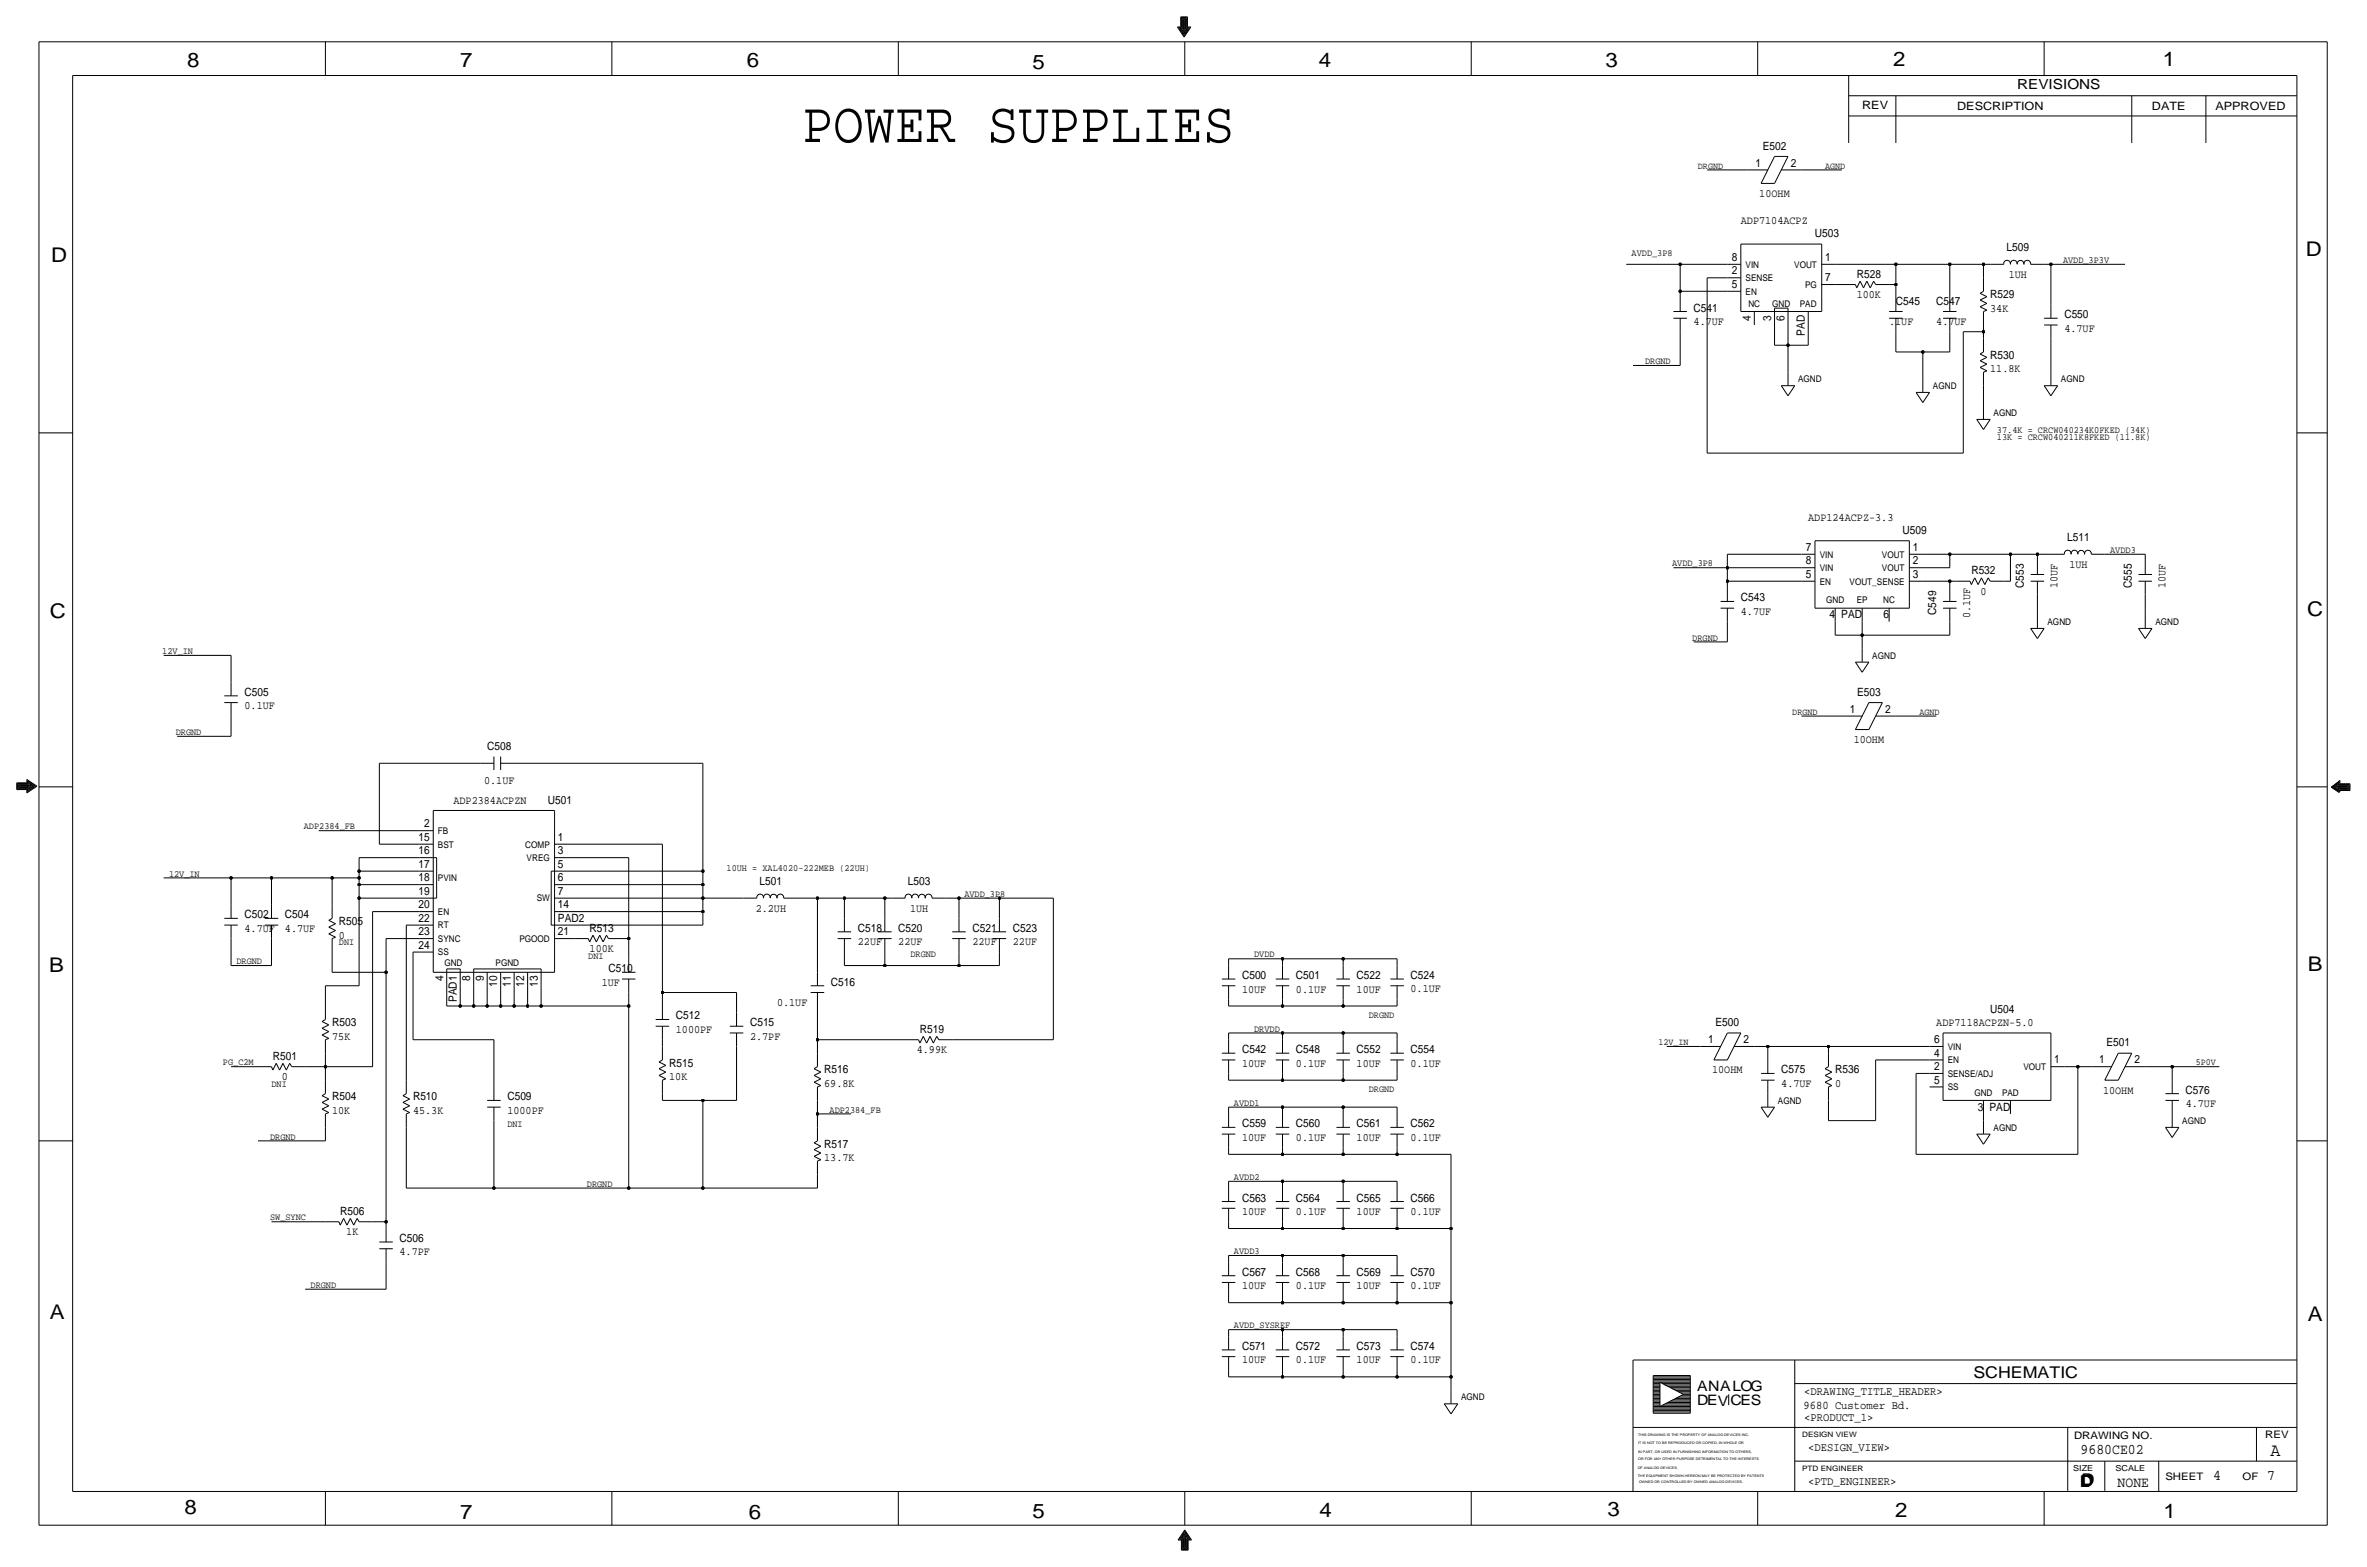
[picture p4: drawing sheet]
<svg xmlns="http://www.w3.org/2000/svg" width="892mm" height="590mm" viewBox="0 0 892 590" stroke-linecap="round" stroke-linejoin="round" font-family="sans-serif">
<defs><g id="words">
<text font-size="21.7" x="302.3" y="53.5">POWER SUPPLIES</text>
<g font-size="7.6">
<text x="70.6" y="25.4">8</text>
<text x="173.4" y="25.4">7</text>
<text x="281.4" y="25.1">6</text>
<text x="389.1" y="26.2">5</text>
<text x="497" y="25.4">4</text>
<text x="605" y="25.1">3</text>
<text x="713.4" y="24.9">2</text>
<text x="815" y="24.9">1</text>
<text x="19.3" y="98.8">D</text>
<text x="868.9" y="96.5">D</text>
<text x="18.8" y="232.7">C</text>
<text x="869.4" y="232.1">C</text>
<text x="869.6" y="365.8">B</text>
<text x="18.5" y="366">B</text>
<text x="18.8" y="496.8">A</text>
<text x="869.6" y="497.6">A</text>
<text x="69.6" y="570.5">8</text>
<text x="173.4" y="572.3">7</text>
<text x="282.2" y="572.3">6</text>
<text x="389.1" y="571.7">5</text>
<text x="497.3" y="571.5">4</text>
<text x="605.7" y="571.2">3</text>
<text x="714.2" y="571.5">2</text>
<text x="815.3" y="572">1</text>
</g>
<text font-size="7" x="855.6" y="548.4">A</text>
<g font-size="6.1">
<text x="743.7" y="518.9">SCHEMATIC</text>
<text x="783.8" y="560.3">D</text>
<text x="784.3" y="559.8">D</text>
</g>
<g font-size="5.6">
<text x="784" y="547.9">9680CE02</text>
<text x="834.1" y="557.5">4</text>
<text x="854.4" y="557.5">7</text>
<text x="798" y="560.1">NONE</text>
</g>
<g font-size="5.4">
<text x="639.5" y="524.2">ANALOG</text>
<text x="639.5" y="529.3">DEV</text>
<text x="652.1" y="529.3">CES</text>
</g>
<text font-size="5.2" x="760.2" y="33.5">REVISIONS</text>
<g font-size="4.4">
<text x="679.9" y="525.5">&lt;DRAWING_TITLE_HEADER&gt;</text>
<text x="679.7" y="530.9">9680 Customer Bd.</text>
<text x="679.9" y="535.2">&lt;PRODUCT_1&gt;</text>
<text x="681.4" y="546.6">&lt;DESIGN_VIEW&gt;</text>
<text x="681.4" y="559.3">&lt;PTD_ENGINEER&gt;</text>
</g>
<g font-size="4.3">
<text x="701.8" y="41.1">REV</text>
<text x="737.6" y="41.4">DESCRIPTION</text>
<text x="811" y="41.4">DATE</text>
<text x="834.8" y="41.4">APPROVED</text>
<text x="664.3" y="56.4">E502</text>
<text x="661.5" y="62.7">1</text>
<text x="674.8" y="62.7">2</text>
<text x="663" y="74.2">10OHM</text>
<text x="656" y="84.3">ADP7104ACPZ</text>
<text x="684" y="89.4">U503</text>
<text x="756.2" y="94.5">L509</text>
<text x="652.6" y="98.3">8</text>
<text x="687.8" y="98.3">1</text>
<text x="652.6" y="103.4">2</text>
<text x="687.8" y="105.9">7</text>
<text x="699.7" y="104.6">R528</text>
<text x="757" y="104.6">1UH</text>
<text x="652.6" y="108.5">5</text>
<text x="699.7" y="112.3">100K</text>
<text x="750" y="112.3">R529</text>
<text x="638.2" y="117.3">C541</text>
<text x="714.5" y="114.8">C545</text>
<text x="729.7" y="114.8">C547</text>
<text x="750" y="117.3">34K</text>
<text x="778" y="119.9">C550</text>
<text x="638.3" y="122.4">4.7UF</text>
<text x="659.8" y="120.7" transform="rotate(-90 659.8 120.7)">4</text>
<text x="667.5" y="120.7" transform="rotate(-90 667.5 120.7)">3</text>
<text x="672.5" y="120.7" transform="rotate(-90 672.5 120.7)">6</text>
<text x="711.9" y="122.4">.1UF</text>
<text x="729.7" y="122.4">4.7UF</text>
<text x="778" y="125">4.7UF</text>
<text x="680.2" y="126.5" transform="rotate(-90 680.2 126.5)">PAD</text>
<text x="750" y="135.1">R530</text>
<text x="750" y="140.2">11.8K</text>
<text x="681.4" y="196.1">ADP124ACPZ-3.3</text>
<text x="717" y="201.2">U509</text>
<text x="779" y="203.7">L511</text>
<text x="680.6" y="207.5">7</text>
<text x="720.8" y="207.5">1</text>
<text x="680.6" y="212.6">8</text>
<text x="720.8" y="212.6">2</text>
<text x="779.8" y="213.9">1UH</text>
<text x="680.6" y="217.7">5</text>
<text x="720.8" y="217.7">3</text>
<text x="742.9" y="216.4">R532</text>
<text x="762.7" y="221.5" transform="rotate(-90 762.7 221.5)">C553</text>
<text x="775.4" y="221.5" transform="rotate(-90 775.4 221.5)">10UF</text>
<text x="803.4" y="221.5" transform="rotate(-90 803.4 221.5)">C555</text>
<text x="816.1" y="221.5" transform="rotate(-90 816.1 221.5)">10UF</text>
<text x="656" y="226.6">C543</text>
<text x="746.3" y="224">0</text>
<text x="656" y="231.6">4.7UF</text>
<text x="689.5" y="232.9">4</text>
<text x="693.9" y="232.9">PAD</text>
<text x="709.8" y="232.9">6</text>
<text x="729.7" y="231.6" transform="rotate(-90 729.7 231.6)">C549</text>
<text x="742.4" y="232.8" transform="rotate(-90 742.4 232.8)">0.1UF</text>
<text x="92.2" y="262.1">C505</text>
<text x="699.8" y="262.1">E503</text>
<text x="92.2" y="267.2">0.1UF</text>
<text x="697.1" y="268.5">1</text>
<text x="710.4" y="268.5">2</text>
<text x="698.6" y="279.9">10OHM</text>
<text x="183.6" y="282.4">C508</text>
<text x="182.4" y="295.1">0.1UF</text>
<text x="170.9" y="302.8">ADP2384ACPZN</text>
<text x="206.5" y="302.8">U501</text>
<text x="159.9" y="311.7">2</text>
<text x="157.8" y="316.7">15</text>
<text x="210.3" y="316.7">1</text>
<text x="157.8" y="321.8">16</text>
<text x="210.3" y="321.8">3</text>
<text x="157.8" y="326.9">17</text>
<text x="210.3" y="326.9">5</text>
<text x="157.8" y="332">18</text>
<text x="210.3" y="332">6</text>
<text x="286.3" y="333.2">L501</text>
<text x="342.2" y="333.2">L503</text>
<text x="157.8" y="337.1">19</text>
<text x="210.3" y="337.1">7</text>
<text x="92.2" y="345.9">C502</text>
<text x="107.4" y="345.9">C504</text>
<text x="157.8" y="347.2">22</text>
<text x="157.8" y="342.1">20</text>
<text x="210.3" y="342.1">14</text>
<text x="210.3" y="347.2">PAD2</text>
<text x="284.8" y="343.4">2.2UH</text>
<text x="343" y="343.4">1UH</text>
<text x="92.2" y="351">4.7UF</text>
<text x="107.4" y="351">4.7UF</text>
<text x="127.7" y="353.6">0</text>
<text x="127.7" y="348.5">R505</text>
<text x="157.8" y="352.3">23</text>
<text x="210.3" y="352.3">21</text>
<text x="222.2" y="351">R513</text>
<text x="323.3" y="351">C518</text>
<text x="338.5" y="351">C520</text>
<text x="366.5" y="351">C521</text>
<text x="381.7" y="351">C523</text>
<text x="157.8" y="357.4">24</text>
<text x="222.2" y="358.6">100K</text>
<text x="323.3" y="356.1">22UF</text>
<text x="338.5" y="356.1">22UF</text>
<text x="366.5" y="356.1">22UF</text>
<text x="381.7" y="356.1">22UF</text>
<text x="167.1" y="369.7" transform="rotate(-90 167.1 369.7)">4</text>
<text x="177.2" y="369.7" transform="rotate(-90 177.2 369.7)">8</text>
<text x="182.3" y="369.7" transform="rotate(-90 182.3 369.7)">9</text>
<text x="187.4" y="371.8" transform="rotate(-90 187.4 371.8)">10</text>
<text x="192.5" y="371.8" transform="rotate(-90 192.5 371.8)">11</text>
<text x="197.6" y="371.8" transform="rotate(-90 197.6 371.8)">12</text>
<text x="202.6" y="371.8" transform="rotate(-90 202.6 371.8)">13</text>
<text x="226.8" y="371.3">1UF</text>
<text x="229.3" y="366.3">C510</text>
<text x="313.1" y="371.3">C516</text>
<text x="468.1" y="368.8">C500</text>
<text x="488.4" y="368.8">C501</text>
<text x="511.2" y="368.8">C522</text>
<text x="531.6" y="368.8">C524</text>
<text x="172.2" y="377.5" transform="rotate(-90 172.2 377.5)">PAD1</text>
<text x="468.1" y="373.9">10UF</text>
<text x="488.4" y="373.9">0.1UF</text>
<text x="511.3" y="373.9">10UF</text>
<text x="531.6" y="373.9">0.1UF</text>
<text x="292.8" y="379">0.1UF</text>
<text x="750" y="381.5">U504</text>
<text x="125.2" y="386.6">R503</text>
<text x="254.7" y="389.1">1000PF</text>
<text x="254.7" y="384">C512</text>
<text x="282.7" y="386.6">C515</text>
<text x="346.7" y="389.1">R519</text>
<text x="646.5" y="386.6">E500</text>
<text x="729.7" y="386.6">ADP7118ACPZN-5.0</text>
<text x="125.2" y="391.7">75K</text>
<text x="282.7" y="391.7">2.7PF</text>
<text x="643.7" y="392.9">1</text>
<text x="657" y="392.9">2</text>
<text x="728.8" y="392.9">6</text>
<text x="793.8" y="394.2">E501</text>
<text x="102.8" y="399.3">R501</text>
<text x="252.2" y="401.8">R515</text>
<text x="345.5" y="396.8">4.99K</text>
<text x="468.1" y="396.7">C542</text>
<text x="468.1" y="401.8">10UF</text>
<text x="488.4" y="396.7">C548</text>
<text x="488.4" y="401.8">0.1UF</text>
<text x="511.2" y="396.7">C552</text>
<text x="511.3" y="401.8">10UF</text>
<text x="531.6" y="396.7">C554</text>
<text x="531.6" y="401.8">0.1UF</text>
<text x="728.8" y="398">4</text>
<text x="774.1" y="400.6">1</text>
<text x="791.1" y="400.5">1</text>
<text x="804.4" y="400.5">2</text>
<text x="106.2" y="406.9">0</text>
<text x="252.2" y="406.9">10K</text>
<text x="310.6" y="404.4">R516</text>
<text x="645.2" y="404.4">10OHM</text>
<text x="671.3" y="404.4">C575</text>
<text x="691.6" y="404.4">R536</text>
<text x="728.8" y="403.1">2</text>
<text x="310.6" y="409.4">69.8K</text>
<text x="671.3" y="409.4">4.7UF</text>
<text x="691.6" y="409.4">0</text>
<text x="728.8" y="408.2">5</text>
<text x="792.5" y="412">10OHM</text>
<text x="823.7" y="412">C576</text>
<text x="125.2" y="419.6">10K</text>
<text x="125.2" y="414.5">R504</text>
<text x="155.7" y="414.5">R510</text>
<text x="155.7" y="419.6">45.3K</text>
<text x="191.2" y="414.5">C509</text>
<text x="191.2" y="419.6">1000PF</text>
<text x="745.3" y="418.3">3</text>
<text x="749.8" y="418.3">PAD</text>
<text x="823.7" y="417.1">4.7UF</text>
<text x="468.1" y="424.7">C559</text>
<text x="488.4" y="424.7">C560</text>
<text x="511.2" y="424.7">C561</text>
<text x="531.6" y="424.7">C562</text>
<text x="468.1" y="429.8">10UF</text>
<text x="488.4" y="429.8">0.1UF</text>
<text x="511.3" y="429.8">10UF</text>
<text x="531.6" y="429.8">0.1UF</text>
<text x="310.6" y="432.3">R517</text>
<text x="310.6" y="437.4">13.7K</text>
<text x="468.1" y="452.6">C563</text>
<text x="488.4" y="452.6">C564</text>
<text x="511.2" y="452.6">C565</text>
<text x="531.6" y="452.6">C566</text>
<text x="128.2" y="457.7">R506</text>
<text x="468.1" y="457.7">10UF</text>
<text x="488.4" y="457.7">0.1UF</text>
<text x="511.3" y="457.7">10UF</text>
<text x="531.6" y="457.7">0.1UF</text>
<text x="130.5" y="465.3">1K</text>
<text x="150.6" y="467.9">C506</text>
<text x="150.6" y="472.9">4.7PF</text>
<text x="468.1" y="480.6">C567</text>
<text x="468.1" y="485.6">10UF</text>
<text x="488.4" y="480.6">C568</text>
<text x="488.4" y="485.6">0.1UF</text>
<text x="511.2" y="480.6">C569</text>
<text x="511.3" y="485.6">10UF</text>
<text x="531.6" y="480.6">C570</text>
<text x="531.6" y="485.6">0.1UF</text>
<text x="468.1" y="508.5">C571</text>
<text x="488.4" y="508.5">C572</text>
<text x="511.2" y="508.5">C573</text>
<text x="531.6" y="508.5">C574</text>
<text x="468.1" y="513.6">10UF</text>
<text x="488.4" y="513.6">0.1UF</text>
<text x="511.3" y="513.6">10UF</text>
<text x="531.6" y="513.6">0.1UF</text>
</g>
<g font-size="3.9">
<text x="781.6" y="542.1">DRAWING NO.</text>
<text x="853.6" y="541.8">REV</text>
<text x="816" y="557.4">SHEET</text>
<text x="845.1" y="557.5">OF</text>
</g>
<g font-size="3.6">
<text x="614.9" y="96.5">AVDD_3P8</text>
<text x="777.4" y="99.1">AVDD_3P3V</text>
<text x="620" y="137.2">DRGND</text>
<text x="752.6" y="165.6">13K = CRCW040211K8FKED (11.8K)</text>
<text x="752.6" y="163.1">37.4K = CRCW040234K0FKED (34K)</text>
<text x="795.2" y="208.3">AVDD3</text>
<text x="630.1" y="213.4">AVDD_3P8</text>
<text x="637.7" y="241.3">DRGND</text>
<text x="61.2" y="246.4">12V_IN</text>
<text x="66.2" y="276.9">DRGND</text>
<text x="114.5" y="312.4">ADP2384_FB</text>
<text x="273.8" y="328.2">10UH = XAL4020-222MEB (22UH)</text>
<text x="63.7" y="330.2">12V_IN</text>
<text x="363.4" y="337.8">AVDD_3P8</text>
<text x="127.7" y="356.1">DNI</text>
<text x="89.1" y="363.2">DRGND</text>
<text x="221.7" y="361.2">DNI</text>
<text x="343.1" y="360.7">DRGND</text>
<text x="472.6" y="360.7">DVDD</text>
<text x="515.8" y="383.5">DRGND</text>
<text x="472.6" y="388.6">DRVDD</text>
<text x="84" y="401.3">PG_C2M</text>
<text x="102.3" y="409.4">DNI</text>
<text x="515.8" y="411.5">DRGND</text>
<text x="312.6" y="419.1">ADP2384_FB</text>
<text x="465" y="416.6">AVDD1</text>
<text x="191.2" y="424.7">DNI</text>
<text x="101.8" y="429.3">DRGND</text>
<text x="221.2" y="447">DRGND</text>
<text x="465" y="444.5">AVDD2</text>
<text x="101.8" y="459.7">SW_SYNC</text>
<text x="465" y="472.4">AVDD3</text>
<text x="117" y="485.1">DRGND</text>
<text x="465" y="500.4">AVDD_SYSREF</text>
</g>
<g font-size="3.5">
<text x="639.9" y="63.5">DRGND</text>
<text x="687.8" y="63.5">AGND</text>
<text x="657.8" y="100.8">VIN</text>
<text x="676.2" y="100.8">VOUT</text>
<text x="657.8" y="105.9">SENSE</text>
<text x="657.8" y="111">EN</text>
<text x="680.3" y="108.5">PG</text>
<text x="658.9" y="115.6">NC</text>
<text x="667.8" y="115.6">GND</text>
<text x="678.3" y="115.6">PAD</text>
<text x="677.6" y="144">AGND</text>
<text x="728.4" y="146.6">AGND</text>
<text x="776.7" y="144">AGND</text>
<text x="751.3" y="156.7">AGND</text>
<text x="685.7" y="215.1">VIN</text>
<text x="685.7" y="210.1">VIN</text>
<text x="709.2" y="215.1">VOUT</text>
<text x="709.2" y="210.1">VOUT</text>
<text x="685.7" y="220.2">EN</text>
<text x="697" y="220.2">VOUT_SENSE</text>
<text x="688.2" y="227.3">GND</text>
<text x="699.7" y="227.3">EP</text>
<text x="709.7" y="227.3">NC</text>
<text x="771.6" y="235.5">AGND</text>
<text x="812.2" y="235.5">AGND</text>
<text x="705.6" y="248.2">AGND</text>
<text x="675.4" y="269.2">DRGND</text>
<text x="723.4" y="269.2">AGND</text>
<text x="165" y="314.2">FB</text>
<text x="165" y="319.3">BST</text>
<text x="198" y="319.3">COMP</text>
<text x="198.5" y="324.4">VREG</text>
<text x="165" y="332">PVIN</text>
<text x="202.2" y="339.6">SW</text>
<text x="165" y="344.7">EN</text>
<text x="165" y="349.8">RT</text>
<text x="165" y="359.9">SS</text>
<text x="165" y="354.8">SYNC</text>
<text x="195.7" y="354.8">PGOOD</text>
<text x="167.5" y="364">GND</text>
<text x="186.8" y="364">PGND</text>
<text x="625" y="393.7">12V_IN</text>
<text x="734" y="395.5">VIN</text>
<text x="734" y="400.6">EN</text>
<text x="827.5" y="401.3">5P0V</text>
<text x="734" y="405.6">SENSE/ADJ</text>
<text x="762.5" y="403.1">VOUT</text>
<text x="734" y="410.7">SS</text>
<text x="744" y="412.8">GND</text>
<text x="754.5" y="412.8">PAD</text>
<text x="670" y="415.8">AGND</text>
<text x="751.3" y="426">AGND</text>
<text x="822.4" y="423.4">AGND</text>
<text x="550.6" y="527.6">AGND</text>
</g>
<g font-size="3.1">
<text x="781.3" y="554">SIZE</text>
<text x="797.3" y="554">SCALE</text>
</g>
<g font-size="2.8">
<text x="679.1" y="541.3">DESIGN VIEW</text>
<text x="679.1" y="554">PTD ENGINEER</text>
</g>
<g font-size="1.3">
<text x="617.3" y="541.1">THIS DRAWING IS THE PROPERTY OF ANALOG DEVICES INC.</text>
<text x="617.3" y="543.9">IT IS NOT TO BE REPRODUCED OR COPIED, IN WHOLE OR</text>
<text x="617.3" y="547.2">IN PART, OR USED IN FURNISHING INFORMATION TO OTHERS,</text>
<text x="617.3" y="550">OR FOR ANY OTHER PURPOSE DETRIMENTAL TO THE INTERESTS</text>
<text x="617.2" y="553.2">OF ANALOG DEVICES.</text>
<text x="617.2" y="556.3">THE EQUIPMENT SHOWN HEREON MAY BE PROTECTED BY PATENTS</text>
<text x="617.7" y="558.8">OWNED OR CONTROLLED BY OWNED ANALOG DEVICES.</text>
</g>
</g></defs>
<g fill="none" stroke="#000" stroke-width=".38">
<path d="M14.7 15.7v558.8zM14.7 15.7h862.3zM122.6 15.7v12.7zM230.6 15.7v12.7zM338.5 15.7v12.7zM443.7 10.2h1.3zM443.7 10.2l2.5 3.8zM444.2 10.4h1zM444.2 10.4l2 3.1zM444.7 10.7h.8zM444.7 10.7l1.5 2.3zM445 6.3v3.9z"/>
<path d="M445 6.3h2.5zM445.2 6.6v3.8zM445.2 6.6h2zM445.2 10.9h.5zM445.2 10.9l1 1.5zM445.5 6.9v3.8zM445.5 6.9h1.5zM445.7 11.2h.3zM445.7 7.1v3.8zM445.7 7.1h1zM445.7 11.2l.5 .7zM446 7.4v3.8z"/>
<path d="M446 7.4h.5zM446.2 7.6v4.1zM446.5 11.2h.2zM446.5 7.4v3.8zM446.5 15.7v12.7zM446.7 10.9h.5zM446.7 11.2l-.5 .7zM446.7 7.1v3.8zM447 10.7h.8zM447 6.9v3.8zM447.2 10.4h1.1zM447.2 6.6v3.8z"/>
<path d="M447.2 10.9l-1 1.5zM447.5 10.2h1.3zM447.5 6.4v3.8zM447.8 10.7l-1.6 2.3zM448.3 10.4l-2.1 3.1zM448.8 10.2l-2.6 3.8zM554.4 15.7v12.7zM662.4 15.7v12.7zM770.3 15.7v12.7zM877 15.7v558.8zM27.4 28.4v533.4zM27.4 28.4h838.2z"/>
<path d="M696.7 36.1h168.9zM696.7 28.4v25.4zM714.5 36.1v17.7zM803.4 36.1v17.7zM831.3 36.1v17.7zM865.6 28.4v533.4zM668.7 58.9l-5 10.2zM668.7 58.9h5.1zM673.8 58.9l-5.1 10.2zM696.7 43.7h168.9zM643.3 64h15.3zM658.6 64h7.6z"/>
<path d="M663.7 69.1h5zM671.3 64h7.6zM678.9 64h15.2zM612.9 99.6h20.3zM633.2 99.6h17.8zM633.2 99.6v10.1zM651 99.6h5zM656 91.9h30.5zM656 91.9v25.4zM686.5 91.9v25.4zM686.5 99.6h5.1zM691.6 99.6h22.9z"/>
<path d="M714.5 99.6v7.6zM714.5 99.6h20.3zM734.8 99.6h12.7zM734.8 99.6v12.7zM747.5 99.6v5zM747.5 99.6h2.5zM750 99.6h5.1zM755.1 99.6a1.27 1.27 0 0 1 1.2-1.5 1.27 1.27 0 0 1 1.3 1.5M760.1 99.5a1.26 1.26 0 0 0-1.3-1.4 1.26 1.26 0 0 0-1.2 1.5M760.2 99.6a1.26 1.26 0 0 1 1.2-1.5 1.26 1.26 0 0 1 1.3 1.5M765.2 99.6a1.27 1.27 0 0 0-1.3-1.5 1.27 1.27 0 0 0-1.2 1.5M765.3 99.6h5z"/>
<path d="M770.3 99.6h2.6zM772.9 99.6v15.2zM772.9 99.6h27.9zM630.6 117.3h5.1zM630.6 119.9h5.1zM633.2 109.7h17.8zM633.2 109.7v2.6zM633.2 119.9v5.1zM633.2 112.3v5zM643.3 104.6h7.7zM643.3 104.6v66.1zM651 104.6h5z"/>
<path d="M651 109.7h5zM656 117.3h30.5zM661.1 117.3v5.1zM668.7 117.3v5.1zM668.7 116.1h5.1zM668.7 116.1v1.2zM673.8 117.3v5.1zM673.8 116.1v1.2zM681.4 117.3v5.1zM686.5 107.2h5.1zM691.6 107.2h2.5zM694.1 107.2h5.1z"/>
<path d="M699.2 107.2l.5 1.3zM701 105.9l1.3 2.6zM701 105.9l-1.3 2.6zM703.5 105.9l1.3 2.6zM703.5 105.9l-1.2 2.6zM706.1 105.9l-1.3 2.6zM706.1 105.9l.7 1.3zM706.8 107.2h5.1zM711.9 107.2h2.6zM711.9 117.3h5.1zM711.9 119.9h5.1zM714.5 107.2v5.1z"/>
<path d="M714.5 119.9v5.1zM714.5 112.3v5zM732.2 117.3h5.1zM732.2 119.9h5.1zM734.8 119.9v5.1zM734.8 112.3v5zM746.2 110.5l2.5 1.3zM746.2 113l2.5 1.3zM746.2 115.6l2.5 1.2zM746.2 110.5l1.3-.8zM746.2 113l2.5-1.2zM746.2 115.6l2.5-1.3z"/>
<path d="M747.5 117.3v5.1zM747.5 104.6v5.1zM747.5 117.3l1.2-.5zM770.3 119.9h5.1zM772.9 114.8v5.1zM615.4 137.7h17.8zM633.2 125v12.7zM668.7 130h5.1zM668.7 122.4v7.6zM673.8 130h7.6zM673.8 122.4v7.6zM673.8 130v10.2z"/>
<path d="M681.4 122.4v7.6zM714.5 132.6h10.1zM714.5 125v7.6zM724.6 132.6h10.2zM724.6 132.6v10.1zM734.8 125v7.6zM739.9 125h7.6zM739.9 125v45.7zM746.2 133.3l2.5 1.3zM746.2 135.9l2.5 1.3zM746.2 138.4l2.5 1.3zM746.2 133.3l1.3-.7z"/>
<path d="M746.2 135.9l2.5-1.3zM746.2 138.4l2.5-1.2zM747.5 122.4v2.6zM747.5 125v2.5zM747.5 127.5v5.1zM770.3 122.4h5.1zM772.9 127.5v12.7zM772.9 122.4v5.1zM671.3 145.3h5.1zM671.3 145.3l2.5 3.8zM673.8 140.2v5zM676.4 145.3l-2.6 3.8z"/>
<path d="M722.1 147.8l2.5 3.8zM722.1 147.8h5.1zM724.6 142.7v5zM727.2 147.8l-2.6 3.8zM744.9 158l2.6 3.8zM744.9 158h5.1zM747.5 145.3v7.6zM747.5 152.9v5zM747.5 140.2v5.1zM747.5 140.2l1.2-.5zM750 158l-2.5 3.8zM770.3 145.3l2.6 3.8z"/>
<path d="M770.3 145.3h5.1zM772.9 140.2v5zM775.4 145.3l-2.5 3.8zM14.7 163.1h12.7zM643.3 170.7h96.6zM865.6 163.1h11.4zM630.6 213.9h20.4zM651 208.8v5.1zM651 213.9v5zM651 218.9v2.6zM651 208.8h27.9zM651 213.9h27.9z"/>
<path d="M651 218.9h27.9zM678.9 213.9h5.1zM678.9 208.8h5.1zM678.9 218.9h5.1zM684 203.7h35.5zM684 203.7v25.4zM719.5 203.7v25.4zM719.5 218.9h5.1zM719.5 213.9h5.1zM719.5 208.8h5.1zM724.6 213.9h10.2zM724.6 218.9h10.2z"/>
<path d="M724.6 208.8h10.2zM734.8 208.8h22.8zM734.8 208.8v5.1zM734.8 218.9v2.6zM734.8 218.9h2.5zM737.3 218.9h5.1zM742.4 218.9l.5 1.3zM744.2 217.7l-1.3 2.5zM744.2 217.7l1.2 2.5zM746.7 217.7l-1.3 2.5zM746.7 217.7l1.3 2.5zM749.2 217.7l.8 1.2z"/>
<path d="M749.2 217.7l-1.2 2.5zM750 218.9h5.1zM755.1 218.9h2.5zM757.6 208.8h10.2zM757.6 208.8v10.1zM765.3 218.9h5zM765.3 216.4h5zM767.8 208.8h5.1zM767.8 208.8v2.5zM767.8 218.9v5.1zM767.8 211.3v5.1zM772.9 208.8h5.1z"/>
<path d="M778 208.8a1.29 1.29 0 0 1 1.2-1.5 1.29 1.29 0 0 1 1.3 1.5 1.29 1.29 0 0 1 1.3-1.5 1.29 1.29 0 0 1 1.2 1.5 1.26 1.26 0 0 1 1.3-1.5 1.26 1.26 0 0 1 1.2 1.5M788.1 208.8a1.27 1.27 0 0 0-1.3-1.5 1.27 1.27 0 0 0-1.2 1.5M788.1 208.8h5.1zM793.2 208.8h15.2zM805.9 218.9h5.1zM805.9 216.4h5.1zM808.4 208.8v2.5zM808.4 218.9v5.1zM808.4 211.3v5.1zM648.4 226.6h5.1zM648.4 229.1h5.1zM651 234.2v7.6z"/>
<path d="M651 229.1v5.1zM651 221.5v5.1zM684 229.1h35.5zM691.6 239.3h10.2zM691.6 234.2v5.1zM691.6 229.1v5.1zM701.8 239.3h33zM701.8 234.2v5.1zM701.8 239.3v5zM701.8 229.1v5.1zM711.9 229.1v5.1zM732.2 229.1h5.1z"/>
<path d="M732.2 226.6h5.1zM734.8 234.2v5.1zM734.8 229.1v5.1zM734.8 221.5v5.1zM765.3 236.7h5zM765.3 236.7l2.5 3.8zM767.8 224v7.6zM767.8 231.6v5zM770.3 236.7l-2.5 3.8zM805.9 236.7h5.1zM805.9 236.7l2.5 3.8zM808.4 224v7.6z"/>
<path d="M808.4 231.6v5zM811 236.7l-2.6 3.8zM61.7 246.9h25.4zM87.1 246.9v10.1zM87.1 257v5.1zM638.3 241.8h12.7zM699.2 249.4l2.6 3.8zM699.2 249.4h5.1zM701.8 244.3v5zM704.3 249.4l-2.5 3.8zM66.8 277.4h20.3zM84.5 262.1h5.1z"/>
<path d="M84.5 264.7h5.1zM87.1 269.7v7.7zM87.1 264.7v5zM678.9 269.7h15.2zM694.1 269.7h7.7zM699.2 274.8h5.1zM704.3 264.7l-5.1 10.1zM704.3 264.7h5.1zM706.8 269.7h7.7zM709.4 264.7l-5.1 10.1zM714.5 269.7h15.2zM6.3 294.9h3.8z"/>
<path d="M6.3 294.9v2.5zM6.3 297.4h3.8zM6.6 295.1v2.1zM6.6 295.1h3.8zM6.6 297.2h3.8zM6.8 296.9h3.8zM6.8 295.4v1.5zM6.8 295.4h3.8zM7.1 296.7h3.8zM7.1 295.7v1zM7.1 295.7h3.8zM7.3 296.4h3.8z"/>
<path d="M7.3 295.9v.5zM7.3 295.9h3.8zM7.6 296.2h4zM10.1 297.4v1.3zM10.1 298.7l3.8-2.5zM10.1 293.6l3.8 2.6zM10.1 293.6v1.3zM10.4 298.2l3-2zM10.4 297.2v1zM10.4 294.1v1zM10.4 294.1l3 2.1zM10.6 297.7l2.3-1.5z"/>
<path d="M10.6 296.9v.8zM10.6 294.6v.8zM10.6 294.6l2.3 1.6zM10.9 295.1v.6zM10.9 295.1l1.5 1.1zM10.9 296.7v.5zM10.9 297.2l1.5-1zM11.1 296.7l.8-.5zM11.1 295.7v.2zM11.1 295.7l.8 .5zM11.1 296.4v.3zM14.7 296.4h12.7z"/>
<path d="M143 287.5h38.1zM143 287.5v30.5zM181.1 287.5h5zM186.1 285v5.1zM188.7 285v5.1zM188.7 287.5h5.1zM193.8 287.5h71.1zM264.9 287.5v40.7zM865.6 296.4h11.4zM878.5 296.5l3-2zM878.5 296.5l3 2.1zM878.7 296.5l3.1 1.8z"/>
<path d="M878.7 296.5l3.1-2.5zM879 296.5l2.3-1.5zM879 296.5l2.3 1.5zM879.5 296.5l1.5 1zM879.5 296.5l1.5-1zM880 296.5l.8 .5zM880 296.5l.8-.5zM880.3 296.5h4zM880.8 296.3h3.8zM880.8 296v.3zM880.8 296.8v.2zM880.8 296.8h3.8z"/>
<path d="M881 296h3.8zM881 295.5v.5zM881 297v.5zM881 297h3.8zM881.3 297.3h3.8zM881.3 295.8h3.8zM881.3 295v.8zM881.3 297.3v.7zM881.5 297.5h3.8zM881.5 295.5h3.8zM881.5 294.5v1zM881.5 297.5v1.1z"/>
<path d="M881.8 297.8h3.8zM881.8 297.8v.5zM881.8 294v1.2zM881.8 295.2h3.8zM884.6 296.3v.5zM884.8 296v1zM885.1 295.8v1.5zM885.3 295.5v2zM885.6 295.2v2.6zM120.1 312.9h38.1zM143 318h15.2zM158.2 318h5.1z"/>
<path d="M158.2 312.9h5.1zM163.3 305.3h45.7zM163.3 305.3v61zM209 318h5.1zM209 305.3v61zM214.1 318h35.5zM249.6 318v55.9zM61.7 330.7h25.4zM87.1 330.7h15.2zM87.1 330.7v10.2zM102.3 330.7v10.2zM102.3 330.7h22.9z"/>
<path d="M125.2 330.7h10.1zM125.2 330.7v10.2zM135.3 323.1h22.9zM135.3 330.7v2.5zM135.3 328.2v2.5zM135.3 328.2h22.9zM135.3 323.1v5.1zM135.3 333.2h22.9zM135.3 333.2v5.1zM135.3 338.3h22.9zM135.3 338.3v33zM158.2 338.3h5.1z"/>
<path d="M158.2 333.2h5.1zM158.2 328.2h5.1zM158.2 323.1h5.1zM163.3 338.3h1.2zM163.3 323.1h1.2zM164.5 323.1v15.2zM207.7 328.2v20.3zM207.7 328.2h1.3zM209 338.3h5.1zM209 333.2h5.1zM209 328.2h5.1zM209 323.1h5.1z"/>
<path d="M214.1 328.2h50.8zM214.1 333.2h50.8zM214.1 338.3h50.8zM214.1 323.1h22.8zM236.9 323.1v30.5zM264.9 328.2v5zM264.9 333.2v5.1zM264.9 338.3h15.2zM264.9 338.3v5.1zM280.1 338.3h5.1zM285.2 338.3a1.29 1.29 0 0 1 1.3-1.5 1.29 1.29 0 0 1 1.2 1.5 1.29 1.29 0 0 1 1.3-1.5 1.29 1.29 0 0 1 1.3 1.5 1.26 1.26 0 0 1 1.2-1.4 1.26 1.26 0 0 1 1.3 1.4M295.3 338.3a1.27 1.27 0 0 0-1.3-1.5 1.27 1.27 0 0 0-1.2 1.6"/>
<path d="M295.4 338.3h5zM300.4 338.3h7.7zM308.1 338.3h10.1zM308.1 338.3v28zM318.2 338.3h15.3zM318.2 338.3v7.6zM333.5 338.3v7.6zM333.5 338.3h2.5zM336 338.3h5.1zM341.1 338.3a1.29 1.29 0 0 1 1.2-1.5 1.29 1.29 0 0 1 1.3 1.5 1.29 1.29 0 0 1 1.3-1.5 1.29 1.29 0 0 1 1.3 1.5 1.26 1.26 0 0 1 1.2-1.4 1.26 1.26 0 0 1 1.2 1.4M351.2 338.3a1.27 1.27 0 0 0-1.3-1.5 1.27 1.27 0 0 0-1.2 1.6M351.2 338.3h5.1z"/>
<path d="M356.3 338.3h5.1zM361.4 338.3h15.2zM361.4 338.3v7.6zM376.6 338.3h20.4zM376.6 338.3v7.6zM397 338.3v53.4zM84.5 345.9h5.1zM84.5 348.5h5.1zM87.1 353.6v10.1zM87.1 348.5v5.1zM87.1 340.9v5zM99.8 345.9h5.1z"/>
<path d="M99.8 348.5h5.1zM102.3 353.6v10.1zM102.3 348.5v5.1zM102.3 340.9v5zM123.9 346.7l2.5 1.3zM123.9 349.3l2.5 1.2zM123.9 351.8l2.5 1.3zM123.9 346.7l1.3-.8zM123.9 349.2l2.5-1.2zM123.9 351.8l2.5-1.3zM125.2 358.6v7.7zM125.2 353.6v5z"/>
<path d="M125.2 340.9v5zM125.2 353.6l1.2-.5zM140.4 343.4h17.8zM140.4 343.4v58.4zM145.5 353.6v12.7zM145.5 353.6h12.7zM153.1 348.5h5.1zM153.1 348.5v58.4zM155.7 358.6h2.5zM155.7 358.6v33.1zM158.2 358.6h5.1zM158.2 353.6h5.1z"/>
<path d="M158.2 348.5h5.1zM158.2 343.4h5.1zM207.7 348.5h1.3zM209 348.5h5.1zM209 353.6h5.1zM209 343.4h5.1zM214.1 343.4h50.8zM214.1 348.5h50.8zM214.1 353.6h2.5zM216.6 353.6h5.1zM221.7 353.6l.5 1.2zM223.5 352.3l1.2 2.5z"/>
<path d="M223.5 352.3l-1.3 2.5zM226 352.3l1.3 2.5zM226 352.3l-1.3 2.5zM228.5 352.3l-1.2 2.5zM228.5 352.3l.8 1.3zM229.3 353.6h5.1zM234.4 353.6h2.5zM236.9 353.6v7.6zM264.9 343.4v5.1zM315.7 351h5.1zM315.7 353.6h5.1zM318.2 358.6v5.1z"/>
<path d="M318.2 353.6v5zM318.2 345.9v5.1zM330.9 351h5.1zM330.9 353.6h5.1zM333.5 358.6v5.1zM333.5 353.6v5zM333.5 345.9v5.1zM358.9 351h5zM358.9 353.6h5zM361.4 358.6v5.1zM361.4 353.6v5zM361.4 345.9v5.1z"/>
<path d="M374.1 351h5.1zM374.1 353.6h5.1zM376.6 358.6v5.1zM376.6 353.6v5zM376.6 345.9v5.1zM87.1 363.7h15.2zM122.6 371.3h12.7zM122.6 371.3v7.7zM122.6 379v5zM125.2 366.3h20.3zM145.5 366.3v93.9zM163.3 366.3h45.7z"/>
<path d="M168.4 379h5zM168.4 371.3v7.7zM168.4 366.3v5zM168.4 365h5zM168.4 365v1.3zM173.4 379h5.1zM173.4 371.3v7.7zM173.4 366.3v5zM173.4 365v1.3zM178.5 379h5.1zM178.5 371.3v7.7zM178.5 366.3v5z"/>
<path d="M178.5 365h25.4zM178.5 365v1.3zM183.6 379h5.1zM183.6 371.3v7.7zM183.6 366.3v5zM188.7 379h5.1zM188.7 371.3v7.7zM188.7 366.3v5zM193.8 371.3v7.7zM193.8 366.3v5zM193.8 379h5zM198.8 379h5.1z"/>
<path d="M198.8 371.3v7.7zM198.8 366.3v5zM203.9 371.3v7.7zM203.9 366.3v5zM203.9 365v1.3zM203.9 379h33zM234.4 366.3h5.1zM234.4 368.8h5.1zM236.9 379v68.5zM236.9 373.9v5.1zM236.9 368.8v5.1zM236.9 361.2v5.1z"/>
<path d="M249.6 373.9h28zM249.6 373.9v5.1zM249.6 379v5zM277.6 373.9v7.6zM305.5 371.3h5.1zM305.5 373.9h5.1zM308.1 379v12.7zM308.1 373.9v5.1zM308.1 366.3v5zM318.2 363.7h15.3zM333.5 363.7h27.9zM361.4 363.7h15.2z"/>
<path d="M460.5 368.8h5zM460.5 371.3h5zM463 361.2h20.3zM463 361.2v2.5zM463 379h20.3zM463 376.4v2.6zM463 371.3v5.1zM463 363.7v5.1zM480.8 368.8h5.1zM480.8 371.3h5.1zM483.3 361.2h22.9zM483.3 361.2v2.5z"/>
<path d="M483.3 376.4v2.6zM483.3 371.3v5.1zM483.3 363.7v5.1zM483.3 379h22.9zM503.6 368.8h5.1zM503.6 371.3h5.1zM506.2 379h20.3zM506.2 361.2h20.3zM506.2 361.2v2.5zM506.2 376.4v2.6zM506.2 371.3v5.1zM506.2 363.7v5.1z"/>
<path d="M524 368.8h5zM524 371.3h5zM526.5 361.2v2.5zM526.5 376.4v2.6zM526.5 371.3v5.1zM526.5 363.7v5.1zM121.4 384.8l1.2-.8zM121.4 387.3l2.5-1.2zM121.4 389.9l2.5-1.3zM121.4 384.8l2.5 1.3zM121.4 387.4l2.5 1.2zM121.4 389.9l2.5 1.3z"/>
<path d="M122.6 396.7v5.1zM122.6 391.7v5zM122.6 391.7l1.3-.5zM155.7 391.7h30.4zM186.1 391.7v17.7zM247.1 384h5.1zM247.1 386.6h5.1zM249.6 391.7v2.5zM249.6 394.2v5.1zM249.6 386.6v5.1zM275 386.6h5.1zM275 389.1h5.1z"/>
<path d="M277.6 394.2v20.3zM277.6 389.1v5.1zM277.6 381.5v5.1zM308.1 391.7h33zM308.1 391.7v5zM308.1 396.7v5.1zM341.1 391.7h5.1zM346.2 391.7l.5 1.2zM347.9 390.4l1.3 2.5zM347.9 390.4l-1.2 2.5zM350.5 390.4l1.2 2.5zM350.5 390.4l-1.3 2.5z"/>
<path d="M353 390.4l.8 1.3zM353 390.4l-1.3 2.5zM353.8 391.7h5.1zM358.9 391.7h38.1zM460.5 396.7h5zM460.5 399.3h5zM463 389.1h20.3zM463 389.1v2.6zM463 399.3v5.1zM463 391.7v5zM480.8 396.7h5.1zM480.8 399.3h5.1z"/>
<path d="M483.3 389.1h22.9zM483.3 389.1v2.6zM483.3 399.3v5.1zM483.3 391.7v5zM503.6 396.7h5.1zM503.6 399.3h5.1zM506.2 389.1h20.3zM506.2 389.1v2.6zM506.2 399.3v5.1zM506.2 391.7v5zM524 396.7h5zM524 399.3h5z"/>
<path d="M526.5 389.1v2.6zM526.5 399.3v5.1zM526.5 391.7v5zM628.1 394.2h12.7zM640.8 394.2h7.6zM645.9 399.3h5.1zM651 389.1l-5.1 10.2zM651 389.1h5zM653.5 394.2h7.6zM656 389.1l-5 10.2zM661.1 394.2h5.1zM666.2 394.2h22.9z"/>
<path d="M666.2 394.2v5.1zM666.2 399.3v5.1zM689.1 394.2v2.5zM689.1 396.7v5.1zM689.1 394.2h38.1zM706.8 399.3h20.4zM706.8 399.3v22.8zM727.2 394.2h5zM727.2 399.3h5zM732.2 389.1h40.7zM732.2 389.1v25.4zM772.9 389.1v25.4z"/>
<path d="M798.3 396.7l-5.1 10.2zM798.3 396.7h5.1zM803.4 396.7l-5.1 10.2zM87.1 401.8h10.1zM97.2 401.8h5.1zM102.3 401.8l.5 1.3zM104.1 400.6l-1.3 2.5zM104.1 400.6l1.3 2.5zM106.6 400.6l-1.2 2.5zM106.6 400.6l1.3 2.5zM109.2 400.6l-1.3 2.5zM109.2 400.6l.7 1.2z"/>
<path d="M109.9 401.8h5.1zM115 401.8h7.6zM121.4 412.8l1.2-.8zM121.4 415.3l2.5-1.3zM121.4 417.8l2.5-1.2zM121.4 412.8l2.5 1.2zM121.4 415.3l2.5 1.3zM121.4 417.8l2.5 1.3zM122.6 401.8h17.8zM122.6 401.8v5.1zM122.6 419.6v5.1zM122.6 406.9v5.1z"/>
<path d="M122.6 419.6l1.3-.5zM151.8 412.8l1.3-.8zM151.8 415.3l2.6-1.3zM151.8 417.8l2.6-1.2zM151.8 412.8l2.6 1.2zM151.8 415.3l2.6 1.3zM151.8 417.8l2.6 1.3zM153.1 419.6v5.1zM153.1 406.9v5.1zM153.1 419.6l1.3-.5zM183.6 414.5h5.1zM183.6 417.1h5.1z"/>
<path d="M186.1 417.1v5zM186.1 409.4v5.1zM248.4 400l1.2-.7zM248.4 402.6l2.5-1.3zM248.4 405.1l2.5-1.2zM248.4 400.1l2.5 1.2zM248.4 402.6l2.5 1.3zM248.4 405.1l2.5 1.3zM249.6 414.5h15.3zM249.6 412v2.5zM249.6 406.9v5.1zM249.6 406.9l1.3-.5z"/>
<path d="M264.9 414.5v33zM264.9 414.5h12.7zM306.8 402.6l2.5 1.3zM306.8 405.1l2.5 1.3zM306.8 407.7l2.5 1.2zM306.8 402.6l1.3-.8zM306.8 405.1l2.5-1.2zM306.8 407.7l2.5-1.3zM308.1 414.5v5.1zM308.1 419.6h12.7zM308.1 419.6v5.1zM308.1 409.4v5.1z"/>
<path d="M308.1 409.4l1.2-.5zM463 406.9h20.3zM463 404.4v2.5zM463 417.1h20.3zM463 417.1v2.5zM463 419.6v5.1zM483.3 404.4v2.5zM483.3 417.1h22.9zM483.3 417.1v2.5zM483.3 419.6v5.1zM483.3 406.9h22.9zM506.2 406.9h20.3z"/>
<path d="M506.2 404.4v2.5zM506.2 417.1h20.3zM506.2 417.1v2.5zM506.2 419.6v5.1zM526.5 404.4v2.5zM526.5 417.1v2.5zM526.5 419.6v5.1zM663.7 417.1l2.5 3.8zM663.7 404.4h5zM663.7 406.9h5zM663.7 417.1h5zM666.2 406.9v5.1z"/>
<path d="M666.2 412v5zM668.7 417.1l-2.5 3.8zM687.8 402.6l1.3-.8zM687.8 405.1l2.5-1.2zM687.8 407.7l2.5-1.3zM687.8 402.6l2.5 1.3zM687.8 405.1l2.5 1.3zM687.8 407.7l2.5 1.2zM689.1 414.5v7.6zM689.1 409.4v5.1zM689.1 409.4l1.2-.5zM722.1 404.4v30.4z"/>
<path d="M722.1 404.4h5.1zM727.2 409.4h5zM727.2 404.4h5zM732.2 414.5h40.7zM747.5 419.6v2.5zM747.5 414.5v5.1zM757.6 414.5v5.1zM772.9 401.8h5.1zM778 401.8h5zM783 401.8v33zM783 401.8h5.1zM788.1 401.8h7.6z"/>
<path d="M793.2 406.9h5.1zM800.8 401.8h7.6zM808.4 401.8h10.2zM816.1 412h5zM816.1 414.5h5zM818.6 401.8h17.8zM818.6 401.8v5.1zM818.6 414.5v5.1zM818.6 406.9v5.1zM818.6 419.6v5zM14.7 429.8h12.7zM97.2 429.8h25.4z"/>
<path d="M122.6 424.7v5.1zM153.1 424.7v22.8zM186.1 422.1v25.4zM306.8 430.5l2.5 1.3zM306.8 433.1l2.5 1.2zM306.8 435.6l2.5 1.3zM306.8 430.5l1.3-.7zM306.8 433.1l2.5-1.3zM306.8 435.6l2.5-1.3zM308.1 437.4v5.1zM308.1 424.7v5.1zM308.1 437.4l1.2-.5z"/>
<path d="M460.5 424.7h5zM460.5 427.2h5zM463 434.8h20.3zM463 432.3v2.5zM463 427.2v5.1zM480.8 424.7h5.1zM480.8 427.2h5.1zM483.3 432.3v2.5zM483.3 427.2v5.1zM483.3 434.8h22.9zM503.6 424.7h5.1zM503.6 427.2h5.1z"/>
<path d="M506.2 434.8h20.3zM506.2 432.3v2.5zM506.2 427.2v5.1zM524 424.7h5zM524 427.2h5zM526.5 434.8h20.3zM526.5 432.3v2.5zM526.5 427.2v5.1zM546.8 434.8v28zM689.1 422.1h17.7zM722.1 434.8h60.9zM744.9 427.2l2.6 3.8z"/>
<path d="M744.9 427.2h5.1zM747.5 422.1v5zM750 427.2l-2.5 3.8zM816.1 424.7h5zM816.1 424.7l2.5 3.8zM821.1 424.7l-2.5 3.8zM865.6 429.8h11.4zM129.5 459l-1.3 2.5zM129.5 459l1.3 2.5zM132 459l-1.2 2.5zM132 459l1.3 2.5zM134.6 459l-1.3 2.5z"/>
<path d="M134.6 459l.7 1.2zM153.1 447.5h33zM186.1 447.5h50.8zM236.9 447.5h28zM264.9 447.5h43.2zM308.1 442.5v5zM460.5 452.6h5zM460.5 455.2h5zM463 445h20.3zM463 445v2.5zM463 455.2v5zM463 447.5v5.1z"/>
<path d="M480.8 452.6h5.1zM480.8 455.2h5.1zM483.3 445h22.9zM483.3 445v2.5zM483.3 455.2v5zM483.3 447.5v5.1zM503.6 452.6h5.1zM503.6 455.2h5.1zM506.2 445h20.3zM506.2 445v2.5zM506.2 455.2v5zM506.2 447.5v5.1z"/>
<path d="M524 452.6h5zM524 455.2h5zM526.5 445v2.5zM526.5 455.2v5zM526.5 447.5v5.1zM102.3 460.2h20.3zM122.6 460.2h5.1zM127.7 460.2l.5 1.3zM135.3 460.2h5.1zM140.4 460.2h5.1zM143 467.9h5zM143 470.4h5z"/>
<path d="M145.5 475.5v10.1zM145.5 460.2v2.6zM145.5 470.4v5.1zM145.5 462.8v5.1zM463 462.8h20.3zM463 460.2v2.6zM463 472.9h20.3zM463 472.9v2.6zM463 475.5v5.1zM483.3 460.2v2.6zM483.3 472.9h22.9zM483.3 472.9v2.6z"/>
<path d="M483.3 475.5v5.1zM483.3 462.8h22.9zM506.2 462.8h20.3zM506.2 460.2v2.6zM506.2 472.9h20.3zM506.2 472.9v2.6zM506.2 475.5v5.1zM526.5 462.8h20.3zM526.5 460.2v2.6zM526.5 472.9v2.6zM526.5 475.5v5.1zM546.8 462.8v27.9z"/>
<path d="M115 485.6h30.5zM460.5 480.6h5zM460.5 483.1h5zM463 490.7h20.3zM463 488.2v2.5zM463 483.1v5.1zM480.8 480.6h5.1zM480.8 483.1h5.1zM483.3 488.2v2.5zM483.3 483.1v5.1zM483.3 490.7h22.9zM503.6 480.6h5.1z"/>
<path d="M503.6 483.1h5.1zM506.2 490.7h20.3zM506.2 488.2v2.5zM506.2 483.1v5.1zM524 480.6h5zM524 483.1h5zM526.5 490.7h20.3zM526.5 488.2v2.5zM526.5 483.1v5.1zM546.8 490.7v28zM460.5 508.5h5zM460.5 511h5z"/>
<path d="M463 518.7h20.3zM463 516.1v2.6zM463 500.9h20.3zM463 500.9v2.5zM463 511v5.1zM463 503.4v5.1zM480.8 508.5h5.1zM480.8 511h5.1zM483.3 516.1v2.6zM483.3 500.9h22.9zM483.3 500.9v2.5zM483.3 511v5.1z"/>
<path d="M483.3 503.4v5.1zM483.3 518.7h22.9zM503.6 508.5h5.1zM503.6 511h5.1zM506.2 518.7h20.3zM506.2 516.1v2.6zM506.2 500.9h20.3zM506.2 500.9v2.5zM506.2 511v5.1zM506.2 503.4v5.1zM524 508.5h5zM524 511h5z"/>
<path d="M526.5 518.7h20.3zM526.5 516.1v2.6zM526.5 500.9v2.5zM526.5 511v5.1zM526.5 503.4v5.1zM546.8 518.7v5zM615.4 512.3v49.5zM615.4 512.3h250.2zM623 518.2h14zM623 518.7h14zM623 519.7h14zM623 519.2h14z"/>
<path d="M623 518.2v14.2zM637 518.2v14.2zM676.4 512.3v49.5zM544.3 528.8h5.1zM544.3 528.8l2.5 3.8zM546.8 523.7v5zM549.4 528.8l-2.6 3.8zM615.4 537.7h250.2zM623 528.3h2.6zM623 529.3h2.6zM623 529.8h14zM623 520.7h14z"/>
<path d="M623 532.4h14zM623 531.9h14zM623 531.4h14zM623 530.4h14zM623 530.9h14zM623 526.3h2.6zM623 525.3h2.6zM623 527.3h2.6zM623 525.8h2.6zM623 527.8h2.6zM623 528.8h2.6zM623 526.8h2.6z"/>
<path d="M623 523.2h2.6zM623 524.8h2.6zM623 523.7h2.6zM623 522.7h2.6zM623 524.3h2.6zM623 521.7h2.6zM623 521.2h2.6zM623 522.2h2.6zM623 520.2h14zM625.6 529.8l8.8-4.5zM625.6 520.7v9.1zM625.6 520.7l8.8 4.6z"/>
<path d="M626.6 529.3h10.4zM626.6 521.2h10.4zM627.3 521.7h9.7zM627.6 528.8h9.4zM628.3 522.2h8.7zM628.6 528.3h8.4zM629.6 527.8h7.4zM629.6 522.7h7.4zM630.4 527.3h6.6zM630.4 523.2h6.6zM631.4 523.7h5.6zM631.4 526.8h5.6z"/>
<path d="M632.4 526.3h4.6zM632.4 524.3h4.6zM633.4 525.8h3.6zM633.4 524.8h3.6zM634.4 525.3h2.6zM651.5 525.3v4zM676.4 521.2h189.2zM779.2 537.7v23.9zM850.3 537.7v12.7zM676.4 550.4h189.2zM793.2 550.4v11.2zM813.5 550.4v11.4z"/>
<path d="M14.7 574.5h862.3zM27.4 561.8h838.2zM122.6 561.8v12.7zM230.6 561.8v12.7zM338.5 561.8v12.7zM444.4 579.9h1.1zM445 579.6h.7zM445.5 579.4h.5zM445.5 579.9v3.8zM445.7 579.6v3.8zM446 579.4v3.8zM446 579.1h.2z"/>
<path d="M446.2 579.1v3.8zM446.5 577.3l-1.5 2.3zM446.5 578.4l-.5 .7zM446.5 576.3l2.5 3.8zM446.5 576.8l-2.1 3.1zM446.5 577.9l-1 1.5zM446.5 561.8v12.7zM446.5 576.3l-2.6 3.8zM446.5 576.8l2 3.1zM446.5 577.3l1.5 2.3zM446.5 578.6v4.1zM446.5 578.4l.5 .7z"/>
<path d="M446.5 577.9l1 1.5zM446.7 579.1h.3zM446.7 579.1v3.8zM447 579.4v3.8zM447 579.4h.5zM447.2 579.6h.8zM447.2 579.6v3.8zM447.5 579.9v3.8zM447.5 579.9h1zM554.4 561.8v12.7zM662.4 561.8v12.7zM770.3 561.8v12.7z"/>
<path d="M443.9 580.1h1.3zM445.2 583.9h2.6zM445.2 580.1v3.8zM445.5 583.7h2zM445.7 583.4h1.5zM446 583.2h1zM446.2 582.9h.5zM447.8 580.1v3.8zM447.8 580.1h1.2z"/>
</g>
<g fill="#000" stroke="#000" stroke-width=".38">
<circle cx="633.2" cy="99.6" r=".51"/>
<circle cx="714.4" cy="99.6" r=".51"/>
<circle cx="734.8" cy="99.6" r=".51"/>
<circle cx="747.5" cy="99.6" r=".51"/>
<circle cx="772.9" cy="99.6" r=".51"/>
<circle cx="633.2" cy="109.7" r=".51"/>
<circle cx="714.4" cy="107.2" r=".51"/>
<circle cx="673.8" cy="130.1" r=".51"/>
<circle cx="724.6" cy="132.6" r=".51"/>
<circle cx="747.5" cy="125" r=".51"/>
<circle cx="650.9" cy="213.9" r=".51"/>
<circle cx="650.9" cy="219" r=".51"/>
<circle cx="734.8" cy="208.8" r=".51"/>
<circle cx="734.8" cy="219" r=".51"/>
<circle cx="757.6" cy="208.8" r=".51"/>
<circle cx="767.8" cy="208.8" r=".51"/>
<circle cx="701.7" cy="239.3" r=".51"/>
<circle cx="87.1" cy="330.7" r=".51"/>
<circle cx="102.3" cy="330.7" r=".51"/>
<circle cx="125.2" cy="330.7" r=".51"/>
<circle cx="135.3" cy="330.7" r=".51"/>
<circle cx="135.3" cy="328.2" r=".51"/>
<circle cx="135.3" cy="338.3" r=".51"/>
<circle cx="135.3" cy="333.3" r=".51"/>
<circle cx="264.9" cy="338.3" r=".51"/>
<circle cx="264.9" cy="333.3" r=".51"/>
<circle cx="264.9" cy="328.2" r=".51"/>
<circle cx="308" cy="338.3" r=".51"/>
<circle cx="318.2" cy="338.3" r=".51"/>
<circle cx="333.4" cy="338.3" r=".51"/>
<circle cx="361.4" cy="338.3" r=".51"/>
<circle cx="376.6" cy="338.3" r=".51"/>
<circle cx="236.9" cy="353.6" r=".51"/>
<circle cx="264.9" cy="343.4" r=".51"/>
<circle cx="145.5" cy="366.3" r=".51"/>
<circle cx="173.4" cy="379" r=".51"/>
<circle cx="178.5" cy="379" r=".51"/>
<circle cx="183.6" cy="379" r=".51"/>
<circle cx="188.7" cy="379" r=".51"/>
<circle cx="193.7" cy="379" r=".51"/>
<circle cx="198.8" cy="379" r=".51"/>
<circle cx="203.9" cy="379" r=".51"/>
<circle cx="236.9" cy="379" r=".51"/>
<circle cx="249.6" cy="373.9" r=".51"/>
<circle cx="333.4" cy="363.7" r=".51"/>
<circle cx="361.4" cy="363.7" r=".51"/>
<circle cx="483.3" cy="361.2" r=".51"/>
<circle cx="483.3" cy="379" r=".51"/>
<circle cx="506.2" cy="379" r=".51"/>
<circle cx="506.2" cy="361.2" r=".51"/>
<circle cx="308" cy="391.7" r=".51"/>
<circle cx="483.3" cy="389.1" r=".51"/>
<circle cx="506.2" cy="389.1" r=".51"/>
<circle cx="666.2" cy="394.2" r=".51"/>
<circle cx="689" cy="394.2" r=".51"/>
<circle cx="122.6" cy="401.8" r=".51"/>
<circle cx="264.9" cy="414.5" r=".51"/>
<circle cx="308" cy="419.6" r=".51"/>
<circle cx="483.3" cy="406.9" r=".51"/>
<circle cx="483.3" cy="417.1" r=".51"/>
<circle cx="506.2" cy="417.1" r=".51"/>
<circle cx="506.2" cy="406.9" r=".51"/>
<circle cx="783" cy="401.8" r=".51"/>
<circle cx="818.6" cy="401.8" r=".51"/>
<circle cx="483.3" cy="434.9" r=".51"/>
<circle cx="506.2" cy="434.9" r=".51"/>
<circle cx="526.5" cy="434.9" r=".51"/>
<circle cx="186.1" cy="447.6" r=".51"/>
<circle cx="236.9" cy="447.6" r=".51"/>
<circle cx="264.9" cy="447.6" r=".51"/>
<circle cx="483.3" cy="445" r=".51"/>
<circle cx="506.2" cy="445" r=".51"/>
<circle cx="145.5" cy="460.3" r=".51"/>
<circle cx="483.3" cy="462.8" r=".51"/>
<circle cx="483.3" cy="473" r=".51"/>
<circle cx="506.2" cy="473" r=".51"/>
<circle cx="506.2" cy="462.8" r=".51"/>
<circle cx="526.5" cy="462.8" r=".51"/>
<circle cx="546.8" cy="462.8" r=".51"/>
<circle cx="483.3" cy="490.7" r=".51"/>
<circle cx="506.2" cy="490.7" r=".51"/>
<circle cx="526.5" cy="490.7" r=".51"/>
<circle cx="546.8" cy="490.7" r=".51"/>
<circle cx="483.3" cy="500.9" r=".51"/>
<circle cx="483.3" cy="518.7" r=".51"/>
<circle cx="506.2" cy="518.7" r=".51"/>
<circle cx="506.2" cy="500.9" r=".51"/>
<circle cx="526.5" cy="518.7" r=".51"/>
<circle cx="546.8" cy="518.7" r=".51"/>
</g>
<use href="#words"/>
</svg>
